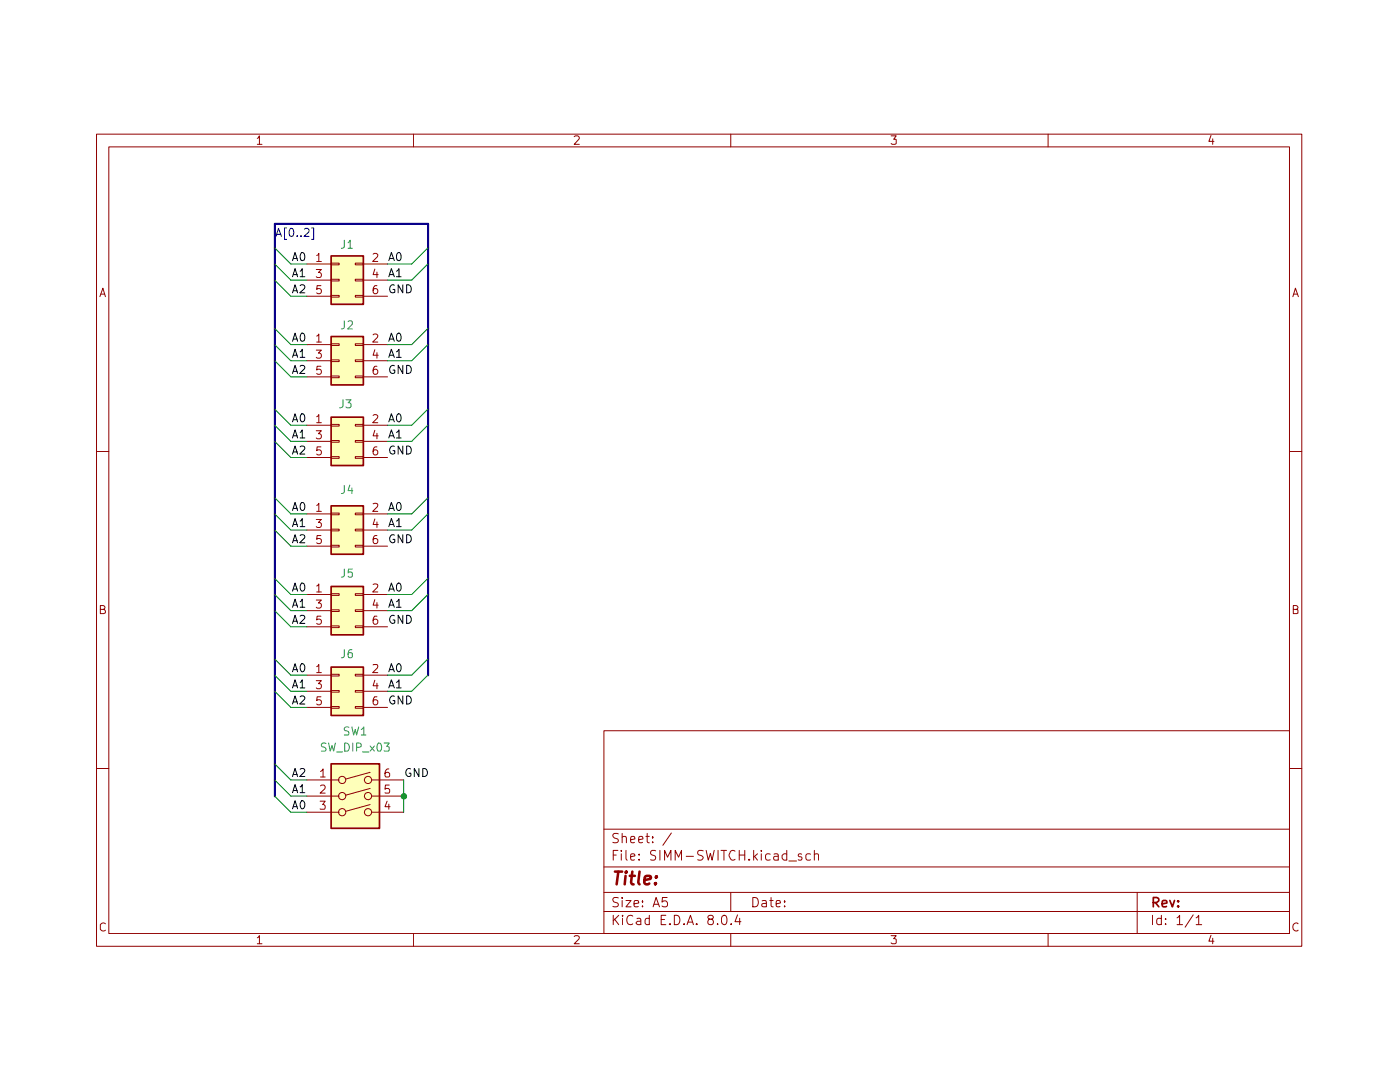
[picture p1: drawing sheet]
<svg xmlns="http://www.w3.org/2000/svg" width="279mm" height="216mm" viewBox="0 0 279 216" stroke-linecap="round" stroke-linejoin="round" font-family="sans-serif">
<g fill="none" stroke="#900000" stroke-width=".2">
<path d="M19.3 26.8h240.5v162h-240.5zM21.7 29.3h235.6v157h-235.6zM51.4 27.6l.4-.5v1.7M51.4 28.8h.9M82.5 26.8v2.5M114.6 27.3l.3-.2h.4l.3 .3-.1 .4-.9 1h1M145.8 26.8v2.5M177.8 27.1h1.1l-.5 .7 .5 .1v.7l-.3 .2h-.5l-.3-.2M209.2 26.8v2.5M241.7 27l-.4 1.2h1M242 27.7v1.1M19.9 59.2l.6-1.7 .5 1.7"/>
<path d="M20.1 58.7h.8M258 59.2l.5-1.7 .6 1.7M258.2 58.7h.8M19.3 90.1h2.4M257.3 90.1h2.5M20 121.6l.8-.1 .2-.2-.2-.4-.8-.1v1.6h.7l.3-.2a.46 .46 0 0 0-.4-.6M258.1 121.6l.8-.1 .1-.2v-.3l-.3-.2h-.6v1.6h.7h.2v-.6l-.3-.2M19.3 153.3h2.4M120.5 145.8h136.8v40.5h-136.8zM257.3 153.3h2.5M120.5 178.1h136.8M120.5 173h136.8"/>
<path d="M120.5 165.5h136.8M122.4 170.6h.6M123.3 169.7h-.9v1.9M123.4 179.2l-.8-.1-.2 .2-.1 .3a1.19 1.19 0 0 0 1 .7v.5a.92 .92 0 0 1-1 .1M123.4 166.4l-.8-.1-.3 .3a.79 .79 0 0 0 .9 .8l.2 .3-.1 .3a.92 .92 0 0 1-1 .1M124 169.7v.2M124 170.4v1.2M124.2 179.1v.2M124.2 167.1l.3-.2 .4 .1 .1 1.2M124.2 166.3v1.9M124.2 179.7v1.2M124.9 179.7h1l-1 1.2h1"/>
<path d="M124.9 169.7v1.6l.3 .3M125.9 171l.8-.2-.1-.4h-.5l-.2 .2v.9h.7M125.9 167.6l.8-.2-.1-.4-.5-.1-.2 .3v.9h.7M127.5 167.6l.8-.2-.1-.4-.5-.1-.2 .3 .1 .9h.6M127.6 171.5v.1M127.6 170.4v.2M128.2 179.8v.2M128.9 166.9h.7M129.2 166.3v1.6v.2l.4 .1M130.3 168v.2M130.3 167v.2M130.9 169.8l-.7-.1-.3 .2v.5l.8 .4 .2 .4-.4 .4-.7-.1"/>
<path d="M131.7 169.7v1.9M132.6 171.6v-1.9l.6 1.3 .7-1.3v1.9M133.1 179.1h-.9l-.1 .9 .4-.2h.4a.72 .72 0 0 1 .2 1l-.2 .1-.8-.1M134 166.2l-1.7 2.5M134.7 171.6v-1.9l.7 1.3 .6-1.3v1.9M136.9 170.9h1.5M140.3 169.8a.79 .79 0 0 0-1 .1l-.1 .4 .4 .3a.74 .74 0 0 1 .7 .6l-.4 .4-.7-.1M140.9 169.7l.5 1.9 .4-1.3 .3 1.3 .4-1.9M143.3 169.7v1.9M143.9 169.7h1.1M144.5 169.7v1.9M145.8 178.1v3.8"/>
<path d="M146.7 169.9l-.1-.1a.61 .61 0 0 0-.9 .4l-.2 .3a1.04 1.04 0 0 0 .8 1.1l.4-.1M147.5 170.6h1.1M147.5 169.7v1.9M148.6 169.7v1.9M149.5 171.5h.1l-.1 .1v-.1v.1M150.2 179.1a.99 .99 0 0 1 1.1 .6 .99 .99 0 0 1-.3 1.2h-.8zM150.4 169.7v1.9M150.6 170.9l.6 .7M151.2 170.4l-.8 .6M151.9 169.7v.2M151.9 170.4v1.2M152.1 179.8h.8l.1 1.1"/>
<path d="M153.6 179.7h.7M153.7 170.4a.6 .6 0 0 0-.9 .3l.1 .8a.64 .64 0 0 0 .8 0M153.9 179.1v1.6l.1 .2h.3M154.5 170.4h.7l.1 1.2M155.3 170.8l-.8 .2a.45 .45 0 0 0 .1 .6l.7-.1M156.6 179.8v.2M157 170.4a.65 .65 0 0 0-.9 .3v.5a.62 .62 0 0 0 .9 .3M157 169.7v1.9M157.4 171.8h1.6M160 170.4h-.4l-.3 .2 .1 .3 .6 .1v.5h-.7M161.8 170.4h-.6l-.3 .1a.92 .92 0 0 0 .1 1h.8M162.5 170.5l.1-.1a.48 .48 0 0 1 .8 .2v1"/>
<path d="M162.5 169.7v1.9M226.9 178.1v8.2M21 184.3v-.1a.68 .68 0 0 0-1 .3v.9a.65 .65 0 0 0 1 .2M51.4 187.1l.4-.4v1.6M51.4 188.3h.9M82.5 186.3v2.5M114.6 186.9l.3-.2h.4l.3 .3-.1 .4-.9 .9h1M120.5 181.9h136.8M122.4 182.6v1.9M122.6 183.4l.9 1.1M123.5 182.6l-1.1 1.1M124.2 182.6v.2"/>
<path d="M124.2 183.2v1.3M126.3 182.8a.77 .77 0 0 0-1 0 .77 .77 0 0 0-.2 .9 .71 .71 0 0 0 .4 .7 .71 .71 0 0 0 .8-.1M126.5 180.4l1-.2-.1-.4-.6-.1-.3 .3 .1 .9h.8M127.1 183.3h.7l.1 1.2M127.9 183.7l-.6 .1-.3 .3v.1l.3 .3 .6-.1M128.2 180.8v.1M129.6 183.3h-.7a.87 .87 0 0 0 0 1.1h.7M129.6 182.6v1.9M130.3 180.9l.6-1.8 .7 1.8M130.5 180.4h.9M132 183.5h.6M132.9 182.6h-.9v1.9h.9"/>
<path d="M133.7 184.3v.2l-.1-.1 .1-.1v.2M134.6 182.6a.95 .95 0 0 1 1.1 1 .95 .95 0 0 1-1.1 .9zM136.5 184.3v.2M137.1 184.5l.7-1.9 .6 1.9M137.3 184h.9M139.1 184.3v.2l-.2-.1 .2-.1v.2M141.7 183.4l-.4-.3a.56 .56 0 0 1 .5-.5 .56 .56 0 0 1 .6 .5l-.2 .2a.8 .8 0 0 0-.9 .9l.1 .2a.6 .6 0 0 0 1-.2v-.4l-.4-.4M143.2 184.3v.2M144.1 182.8l.6-.2a1.19 1.19 0 0 1 0 1.9h-.2a1.19 1.19 0 0 1-.4-1.7zM145.8 186.3v2.5M145.9 184.3v.2M147.2 182.6l-.5 1.3h1.2"/>
<path d="M147.6 183.2v1.3M153 180.2l-.9 .2-.1 .1 .1 .4h.9M154.9 180.4l.8-.2v-.4l-.5-.1-.3 .3 .1 .9h.7M156.6 180.8v.1M177.8 186.7h1.1l-.5 .6 .5 .2v.6l-.3 .2h-.5l-.3-.2M209.2 186.3v2.5M230 182.6v1.9M231.8 183.3a.64 .64 0 0 0-.9 .1v.9a.64 .64 0 0 0 .9 .1M231.8 182.6v1.9M232.6 184.3v.2M232.6 183.3v.2M234.9 183.1l.5-.5v1.9"/>
<path d="M234.9 184.5h1.1M238.1 182.6l-1.6 2.4M238.7 183.1l.5-.5v1.9M238.7 184.5h1.1M241.7 186.6l-.4 1.2h1M242 187.2v1.1M259 184.3v-.1a.77 .77 0 0 0-1 .8 .77 .77 0 0 0 1 .7v-.1"/>
</g>
<path d="M233.5 179.7l.5 1.2 .4-1.2M235.2 179.8v.1l-.2-.1h.2v.1M230.2 180.1h.6a.57 .57 0 0 0 .4-.8l-.4-.2h-.6v1.8M230.6 180.1l.7 .8M231.9 180.4l1-.2-.1-.4-.6-.1-.3 .2 .1 1h.8M235.2 180.8v.1h-.2l.2-.1v.1" fill="none" stroke="#900000" stroke-width=".34"/>
<path d="M122.7 173.9h1.5M123.4 173.9l-.3 2.6M124.8 174.8l-.1 1.7M125 173.9l-.2 .1 .1 .2 .2-.2-.1-.1-.1 .3M125.7 174.8h1M126.2 173.9l-.3 2.1 .3 .5h.2M127.6 173.9l-.2 2.1 .2 .5M128.7 175.6l1.1-.2v-.5l-.7-.1-.4 .3v1.2l.2 .2h.4l.3-.2M130.9 176.2v.1l-.1 .2-.1-.2 .2-.1-.1 .3M131 174.9l.1 .1h-.2l.1-.1-.1 .2" fill="none" stroke="#900000" stroke-width=".51"/>
<g fill="#feffba">
<path d="M66.1 67.2h6.4v9.6h-6.4z"/>
<path d="M66.1 152.4h9.6v12.9h-9.6z"/>
<path d="M66.1 133.1h6.4v9.7h-6.4z"/>
<path d="M66.1 117h6.4v9.7h-6.4z"/>
<path d="M66.1 100.9h6.4v9.7h-6.4z"/>
<path d="M66.1 83.2h6.4v9.7h-6.4z"/>
<path d="M66.1 51.1h6.4v9.6h-6.4z"/>
</g>
<g fill="none" stroke="#000" stroke-width=".2">
<path d="M58.4 52l.5-1.6 .5 1.6M58.4 55.2l.5-1.6 .5 1.6M58.4 58.4l.5-1.6 .5 1.6M58.5 51.6h.8M58.5 54.8h.8M58.5 58h.8M59.9 54.1l.4-.5v1.6M59.9 57l.6-.2 .2 .2 .1 .3-.1 .3-.9 .8h1M59.9 55.2h.9M60.2 50.4a.89 .89 0 0 1 .6 .7 .89 .89 0 0 1-.4 .9h-.2a1.08 1.08 0 0 1 0-1.6zM77.6 52l.5-1.6 .6 1.6M77.6 55.2l.5-1.6 .6 1.6"/>
<path d="M77.8 51.6h.7M77.8 54.8h.7M78.7 56.9a.75 .75 0 0 0-.9 .8 .75 .75 0 0 0 1 .6v-.5h-.4M79.1 54.1l.5-.5v1.6M79.1 55.2h1M79.3 50.6l.2-.2a.97 .97 0 0 1 .2 1.6l-.3-.1a1.11 1.11 0 0 1-.1-1.3zM80.4 56.8v1.6l-.9-1.6v1.6M81.2 56.8a.81 .81 0 0 1 .9 .8 .81 .81 0 0 1-.9 .8zM58.4 68.1l.5-1.6 .5 1.6M58.4 71.3l.5-1.6 .5 1.6M58.4 74.5l.5-1.6 .5 1.6M58.5 67.7h.8"/>
<path d="M58.5 70.9h.8M58.5 74.1h.8M59.9 70.2l.4-.5v1.6M59.9 73.1l.6-.2 .2 .2 .1 .3-1 1.1h1M59.9 71.3h.9M60.2 66.5a.89 .89 0 0 1 .6 .7 .89 .89 0 0 1-.4 .9h-.2a1.08 1.08 0 0 1 0-1.6zM77.6 68.1l.5-1.6 .6 1.6M77.6 71.3l.5-1.6 .6 1.6M77.8 67.7h.7M77.8 70.9h.7M78.7 73a.78 .78 0 0 0-1 .6 .78 .78 0 0 0 .7 .9l.4-.1v-.6h-.4M79.1 70.2l.5-.5v1.6"/>
<path d="M79.1 71.3h1M79.3 66.6l.2-.1a.97 .97 0 0 1 .2 1.6l-.3-.1a1.11 1.11 0 0 1-.1-1.4zM80.4 72.9v1.6l-.9-1.6v1.6M81.2 72.9a.81 .81 0 0 1 .9 .8 .81 .81 0 0 1-.9 .8zM58.4 90.6l.5-1.6 .5 1.6M58.4 87.4l.5-1.6 .5 1.6M58.4 84.2l.5-1.6 .5 1.6M58.5 83.7h.8M58.5 87h.8M58.5 90.2h.8M59.9 89.2l.6-.2 .2 .2 .1 .3-1 1.1h1M59.9 86.3l.4-.5v1.6"/>
<path d="M59.9 87.4h.9M60.2 82.6a.84 .84 0 0 1 .6 .8 .84 .84 0 0 1-.6 .8 1.11 1.11 0 0 1 0-1.6zM77.6 84.2l.5-1.6 .6 1.6M77.6 87.4l.5-1.6 .6 1.6M77.8 83.7h.7M77.8 87h.7M78.7 89.1a.78 .78 0 0 0-1 .6 .78 .78 0 0 0 .7 .9l.4-.2v-.5h-.4M79.1 86.3l.5-.5v1.6M79.1 87.4h1M79.3 82.7l.2-.1a.88 .88 0 0 1 .6 .8 .88 .88 0 0 1-.6 .8 1 1 0 0 1-.2-1.5zM80.4 89v1.6l-.9-1.6v1.6M81.2 89a.81 .81 0 0 1 .9 .8 .81 .81 0 0 1-.9 .8z"/>
<path d="M58.4 105.1l.5-1.6 .5 1.6M58.4 108.3l.5-1.6 .5 1.6M58.4 118l.5-1.7 .5 1.7M58.4 101.9l.5-1.6 .5 1.6M58.5 104.7h.8M58.5 107.9h.8M58.5 117.5h.8M58.5 101.4h.8M59.9 104l.4-.5v1.6M59.9 106.9l.6-.2 .2 .2 .1 .3-1 1.1h1M59.9 105.1h.9M60.2 116.3a.83 .83 0 0 1 .7 .9 .83 .83 0 0 1-.7 .8 1.08 1.08 0 0 1 0-1.7z"/>
<path d="M60.2 100.3a.83 .83 0 0 1 .7 .8 .83 .83 0 0 1-.7 .8 1.08 1.08 0 0 1 0-1.6zM77.6 105.1l.5-1.6 .6 1.6M77.6 118l.5-1.7 .6 1.7M77.6 101.9l.5-1.6 .6 1.6M77.8 104.7h.7M77.8 117.5h.7M77.8 101.4h.7M78.7 106.8a.75 .75 0 0 0-.9 .7 .75 .75 0 0 0 .9 .7l.1-.6h-.4M79.1 104l.5-.5v1.6M79.1 105.1h1M79.3 116.5l.2-.2a.87 .87 0 0 1 .6 .9 .87 .87 0 0 1-.6 .8 1 1 0 0 1-.2-1.5zM79.3 100.4l.2-.1a.87 .87 0 0 1 .6 .8 .87 .87 0 0 1-.6 .8 1 1 0 0 1-.2-1.5z"/>
<path d="M80.4 106.7v1.6l-.9-1.6v1.6M81.2 106.7a.81 .81 0 0 1 .9 .8 .81 .81 0 0 1-.9 .8zM58.4 137.3l.5-1.6 .5 1.6M58.4 134l.5-1.6 .5 1.6M58.4 121.2l.5-1.6 .5 1.6M58.4 124.4l.5-1.6 .5 1.6M58.5 133.6h.8M58.5 136.8h.8M58.5 120.7h.8M58.5 124h.8M59.9 139l.6-.1 .2 .1 .1 .4-1 1.1h1M59.9 136.2l.4-.5v1.6"/>
<path d="M59.9 120.1l.4-.5v1.6M59.9 123l.6-.2 .2 .2 .1 .3-1 1.1h1M59.9 137.3h.9M59.9 121.2h.9M60.2 132.4a.83 .83 0 0 1 .7 .8 .83 .83 0 0 1-.7 .8l-.3-.6 .1-.6zM77.6 134l.5-1.6 .6 1.6M77.6 137.3l.5-1.6 .6 1.6M77.6 121.2l.5-1.6 .6 1.6M77.8 133.6h.7M77.8 136.8h.7M77.8 120.7h.7M78.7 139a.75 .75 0 0 0-.9 .7 .75 .75 0 0 0 .9 .7l.1-.6h-.4"/>
<path d="M78.7 122.9a.75 .75 0 0 0-.9 .7 .75 .75 0 0 0 .9 .7l.1-.6h-.4M79.1 136.2l.5-.5v1.6M79.1 120.1l.5-.5v1.6M79.1 137.3h1M79.1 121.2h1M79.4 132.5l.1-.1a.87 .87 0 0 1 .6 .8 .87 .87 0 0 1-.6 .8 .99 .99 0 0 1-.1-1.5zM80.4 138.9v1.6l-.9-1.6v1.6M80.4 122.8v1.6l-.9-1.6v1.6M81.2 138.9a.81 .81 0 0 1 .9 .8 .81 .81 0 0 1-.9 .8zM81.2 122.8a.81 .81 0 0 1 .9 .8 .81 .81 0 0 1-.9 .8zM58.4 158.2l.5-1.6 .5 1.6M58.4 155l.5-1.7 .5 1.7"/>
<path d="M58.4 140.5l.5-1.6 .5 1.6M58.5 157.7h.8M58.5 154.5h.8M58.5 140.1h.8M59.9 157h.2l.2-.4v1.6M59.9 153.5l.6-.2 .3 .5-.1 .2-.9 1h1M59.9 158.2h.9M60.2 159.8a.83 .83 0 0 1 .7 .8 .83 .83 0 0 1-.7 .8l-.3-.6 .1-.7zM81.9 153.4a.75 .75 0 0 0-.9 .7 .75 .75 0 0 0 .9 .8l.1-.6h-.3M83.6 153.3v1.7l-.9-1.7v1.7M84.4 153.3a.81 .81 0 0 1 .9 .8 .81 .81 0 0 1-.9 .9zM58.4 161.4l.5-1.6 .5 1.6"/>
<path d="M58.5 161h.8"/>
</g>
<g fill="none" stroke="#900000" stroke-width=".2">
<path d="M61.3 52.7h4.8M61.3 55.9h4.8M61.3 59.1h4.8M63.1 53.8h1l-.6 .6 .6 .1v.7l-.3 .2h-.4l-.3-.2M63.2 51l.3-.2 .1-.2v1.6M63.2 52.2h.9M64.1 57h-.8l-.1 .8 .3-.2 .5 .1 .1 .2v.5l-.3 .2-.6-.2M66.1 58.9h1.6v.4h-1.6zM66.1 55.7h1.6v.4h-1.6zM66.1 52.5h1.6v.3h-1.6zM70.9 58.9h1.6v.4h-1.6zM70.9 55.7h1.6v.4h-1.6z"/>
<path d="M70.9 52.5h1.6v.3h-1.6zM72.5 52.7h4.8M72.5 55.9h4.8M72.5 59.1h4.8M74.5 50.7v-.1a.6 .6 0 0 1 .9 .2l-.1 .4-.9 1h1M74.8 53.7l-.3 1.1h1M75.2 57l-.5 .1a1.23 1.23 0 0 0 0 1.5l.5-.1 .2-.6-.3-.3h-.4l-.2 .3M75.2 54.3v1.1M61.3 68.8h4.8M61.3 72h4.8M61.3 75.2h4.8M63.1 69.9h1l-.6 .6 .6 .1v.7l-.3 .2h-.4l-.3-.2"/>
<path d="M63.2 67.1l.4-.5v1.7M63.2 68.3h.9M64.1 73.1h-.8l-.1 .7 .3-.1 .5 .1 .1 .2v.5l-.3 .2-.6-.2M66.1 75h1.6v.4h-1.6zM66.1 71.8h1.6v.4h-1.6zM66.1 68.6h1.6v.3h-1.6zM70.9 75h1.6v.4h-1.6zM70.9 71.8h1.6v.4h-1.6zM70.9 68.6h1.6v.3h-1.6zM72.5 68.8h4.8M72.5 72h4.8M72.5 75.2h4.8"/>
<path d="M74.5 66.8v-.1a.6 .6 0 0 1 .9 .2l-.1 .4-.9 1h1M74.8 69.8l-.3 1.1h1M75.2 73.1l-.5 .1a1.23 1.23 0 0 0 0 1.5l.5-.1 .2-.6-.3-.3h-.4l-.2 .3M75.2 70.4v1.1M61.3 84.9h4.8M61.3 88.1h4.8M61.3 91.3h4.8M63.1 86h1l-.6 .5 .6 .2v.7l-.3 .2h-.4l-.3-.2M63.2 83.2l.4-.5v1.6M63.2 84.3h.9M64.1 89.2h-.8l-.1 .7 .3-.1h.5l.1 .3v.5l-.3 .2-.6-.2M66.1 91.1h1.6v.4h-1.6z"/>
<path d="M66.1 87.9h1.6v.3h-1.6zM66.1 84.7h1.6v.3h-1.6zM70.9 91.1h1.6v.4h-1.6zM70.9 87.9h1.6v.3h-1.6zM70.9 84.7h1.6v.3h-1.6zM72.5 84.9h4.8M72.5 88.1h4.8M72.5 91.3h4.8M74.5 82.9v-.1a.6 .6 0 0 1 .9 .2l-.1 .4-.9 .9h1M74.8 85.9l-.3 1.1h1M75.2 89.2h-.3a1.1 1.1 0 0 0-.2 1.6l.5-.1 .2-.6-.3-.3h-.4l-.2 .3M75.2 86.5v1.1"/>
<path d="M61.3 118.6h4.8M61.3 102.5h4.8M61.3 105.8h4.8M61.3 109h4.8M63.1 119.7h1l-.6 .6h.3l.3 .3v.6l-.3 .1h-.4l-.3-.1M63.1 103.6h1l-.6 .6h.3l.3 .3v.6l-.3 .2h-.4l-.3-.2M63.2 116.9l.4-.4v1.6M63.2 100.9l.4-.5v1.6M63.2 118.1h.9M63.2 102h.9M64.1 106.9h-.8l-.1 .7 .1-.1a.6 .6 0 0 1 .8 .2v.4l-.1 .3-.5 .1-.3-.2M66.1 118.5h1.6v.3h-1.6z"/>
<path d="M66.1 108.8h1.6v.3h-1.6zM66.1 105.6h1.6v.3h-1.6zM66.1 102.4h1.6v.3h-1.6zM70.9 118.5h1.6v.3h-1.6zM70.9 108.8h1.6v.3h-1.6zM70.9 105.6h1.6v.3h-1.6zM70.9 102.4h1.6v.3h-1.6zM72.5 118.6h4.8M72.5 102.5h4.8M72.5 105.8h4.8M72.5 109h4.8M74.5 116.6h.8l.1 .3-.1 .3-.9 .9h1"/>
<path d="M74.5 100.5h.8l.1 .4-.1 .2-.9 .9h1M74.8 119.6l-.3 1.1h1M74.8 103.6l-.3 1.1h1M75.2 106.9h-.3a1.1 1.1 0 0 0-.2 1.6l.6-.2 .1-.6-.3-.2h-.4l-.2 .2M75.2 104.2v1.1M61.3 134.7h4.8M61.3 137.9h4.8M61.3 121.8h4.8M61.3 125.1h4.8M63.1 135.8h1l-.6 .6h.3l.3 .3v.6l-.3 .1h-.4l-.3-.1M63.2 133l.4-.4v1.6M63.2 134.2h.9"/>
<path d="M64.1 139h-.8l-.1 .8 .1-.1a.6 .6 0 0 1 .8 .2v.4l-.1 .3h-.5l-.3-.1M64.1 123h-.8l-.1 .7 .1-.1a.6 .6 0 0 1 .8 .2v.4l-.1 .3-.5 .1-.3-.2M66.1 137.8h1.6v.3h-1.6zM66.1 134.5h1.6v.4h-1.6zM66.1 124.9h1.6v.3h-1.6zM66.1 121.7h1.6v.3h-1.6zM70.9 137.8h1.6v.3h-1.6zM70.9 134.5h1.6v.4h-1.6zM70.9 124.9h1.6v.3h-1.6zM70.9 121.7h1.6v.3h-1.6zM72.5 134.7h4.8M72.5 137.9h4.8"/>
<path d="M72.5 121.8h4.8M72.5 125.1h4.8M74.5 132.7l.7-.1 .2 .4-.1 .3-.9 .9h1M74.8 135.7l-.3 1.1h1M75.2 139l-.5 .1a1.23 1.23 0 0 0 0 1.5l.6-.1 .1-.6-.3-.3h-.4l-.2 .3M75.2 123h-.5a1.23 1.23 0 0 0 0 1.6l.6-.2 .1-.6-.3-.3h-.4l-.2 .3M75.2 120.2v1.1M75.2 136.3v1.1M61.3 155.6h6.4M61.3 158.8h6.4M61.3 141.2h4.8M63.9 159.9h1l-.5 .6h.2l.3 .3-.1 .6h-.9"/>
<path d="M64 153.9l.5-.5v1.6M64 156.8l.2-.2h.4a.52 .52 0 0 1 .2 .8l-.9 .9h1M64 155h.9M66.1 141h1.6v.3h-1.6zM70.9 141h1.6v.3h-1.6zM72.5 141.2h4.8M73.9 157.3l-4.9 1.4M73.9 154.1l-4.9 1.4M74.1 155.6h6.5M74.1 158.8h6.5M77.3 159.9l-.5 1.1h1.1M77.6 153.4a.68 .68 0 0 0-.8 .8v.6l.2 .2h.7l.1-.6-.3-.3h-.3l-.4 .3"/>
<path d="M77.7 156.6h-.8l-.1 .9 .3-.2h.4l.3 .3-.1 .6h-.9M61.3 162.1h6.4M73.9 160.5l-4.9 1.4M74.1 162.1h6.5M77.6 160.5v1"/>
<circle cx="68.3" cy="158.8" r=".72"/>
<circle cx="68.3" cy="155.6" r=".72"/>
<circle cx="73.4" cy="158.8" r=".72"/>
<circle cx="73.4" cy="155.6" r=".72"/>
<circle cx="68.3" cy="162.1" r=".72"/>
<circle cx="73.4" cy="162.1" r=".72"/>
</g>
<path d="M66.1 51.1h6.4v9.6h-6.4zM66.1 67.2h6.4v9.6h-6.4zM66.1 83.2h6.4v9.7h-6.4zM66.1 117h6.4v9.7h-6.4zM66.1 100.9h6.4v9.7h-6.4zM66.1 133.1h6.4v9.7h-6.4zM66.1 152.4h9.6v12.9h-9.6z" fill="none" stroke="#900000" stroke-width=".34"/>
<path d="M55.1 47.2l.5-1.6 .6 1.6M55.2 46.8h.8M57.2 45.5h-.4v2.3h.4M57.9 45.7l.1-.1a.89 .89 0 0 1 .6 .7 .89 .89 0 0 1-.4 .9l-.2-.1a1.11 1.11 0 0 1-.1-1.4zM59.3 47.1v.1M60.1 47.1v.1M60.7 45.7l.6-.1 .3 .1 .1 .4-.1 .2-.9 .9h1M62.2 45.5h.4v2.3h-.4" fill="none" stroke="#09008a" stroke-width=".2"/>
<path d="M85.4 134.8v-90.1h-30.5v114.2" fill="none" stroke="#09008a" stroke-width=".42"/>
<g fill="none" stroke="#080" stroke-width=".2">
<path d="M54.8 49.5l3.2 3.2h3.3M54.8 52.7l3.2 3.2h3.3M54.8 55.9l3.2 3.2h3.3M85.4 49.5l-3.2 3.2h-4.9M85.4 52.7l-3.2 3.2h-4.9M54.8 68.8l3.2 3.2h3.3M54.8 72l3.2 3.2h3.3M54.8 65.5l3.2 3.3h3.3M85.4 68.8l-3.2 3.2h-4.9M85.4 65.5l-3.2 3.3h-4.9M54.8 81.6l3.2 3.3h3.3M54.8 84.9l3.2 3.2h3.3"/>
<path d="M54.8 88.1l3.2 3.2h3.3M54.8 99.3l3.2 3.2h3.3M85.4 81.6l-3.2 3.3h-4.9M85.4 84.9l-3.2 3.2h-4.9M85.4 99.3l-3.2 3.2h-4.9M54.8 105.8l3.2 3.2h3.3M54.8 118.6l3.2 3.2h3.3M54.8 115.4l3.2 3.2h3.3M54.8 102.5l3.2 3.3h3.3M85.4 118.6l-3.2 3.2h-4.9M85.4 115.4l-3.2 3.2h-4.9M85.4 102.5l-3.2 3.3h-4.9"/>
<path d="M54.8 134.7l3.2 3.2h3.3M54.8 131.5l3.2 3.2h3.3M54.8 137.9l3.2 3.3h3.3M54.8 121.8l3.2 3.3h3.3M85.4 131.5l-3.2 3.2h-4.9M85.4 134.7l-3.2 3.2h-4.9M54.8 152.4l3.2 3.2h3.3M54.8 155.6l3.2 3.2h3.3M54.8 158.8l3.2 3.3h3.3M80.6 155.6v6.5"/>
</g>
<circle cx="80.6" cy="158.9" r=".64" fill="#080"/>
<g fill="none" stroke="#008685" stroke-width=".2">
<path d="M68.7 47.9v1.4l-.6 .2M69.5 48.4l.4-.5v1.6M69.5 49.5h.8M68.5 79.8v1.2a.6 .6 0 0 1-.7 .4M68.7 64v1.4l-.6 .2M69 79.8h1.1l-.6 .6 .5 .1 .1 .6-.4 .3h-.4l-.3-.2M69.5 64.2l.1-.2 .6 .1 .1 .6-.9 .9h.9M68.7 96.9v1.3l-.6 .3M69.8 96.8l-.3 1.1h.9M70.2 97.4v1.1M68.7 113.6v1.3l-.6 .3M70.3 113.6h-.7l-.1 .7 .1-.2 .6 .1 .1 .8-.2 .2h-.5l-.1-.2"/>
<path d="M68.7 129.6v1.4l-.6 .2M70.2 129.6l-.5 .1a1.5 1.5 0 0 0-.1 1.5h.5l.2-.1v-.7l-.6-.2-.2 .4M65.1 148.4l-.7-.1a.45 .45 0 0 0-.1 .7l.6 .2 .2 .4-.2 .3h-.8M65.6 148.3l.3 1.6 .4-1.1 .3 1.1 .3-1.6M67.2 150h1.2M68.8 148.3a.89 .89 0 0 1 .9 .5 .89 .89 0 0 1-.3 1.1h-.6zM69.6 145.1l-.6-.1-.3 .4 .2 .4 .7 .2v.7h-.9M70.2 145l.4 1.7 .3-1.1 .3 1.1 .4-1.7M70.4 148.3v1.6M71.2 149.1l.8-.1v-.6l-.2-.1h-.6v1.6M72.1 145.6l.5-.6v1.7M72.1 146.7h.9"/>
<path d="M72.3 150h1.3M73.9 148.9l.8 1M74.7 148.9l-.8 1M75.6 148.3a.92 .92 0 0 1 .6 .7 .92 .92 0 0 1-.3 .9h-.4l-.3-.6 .1-.7zM76.7 148.3h1l-.5 .6 .4 .1v.8h-.9"/>
</g>
</svg>
